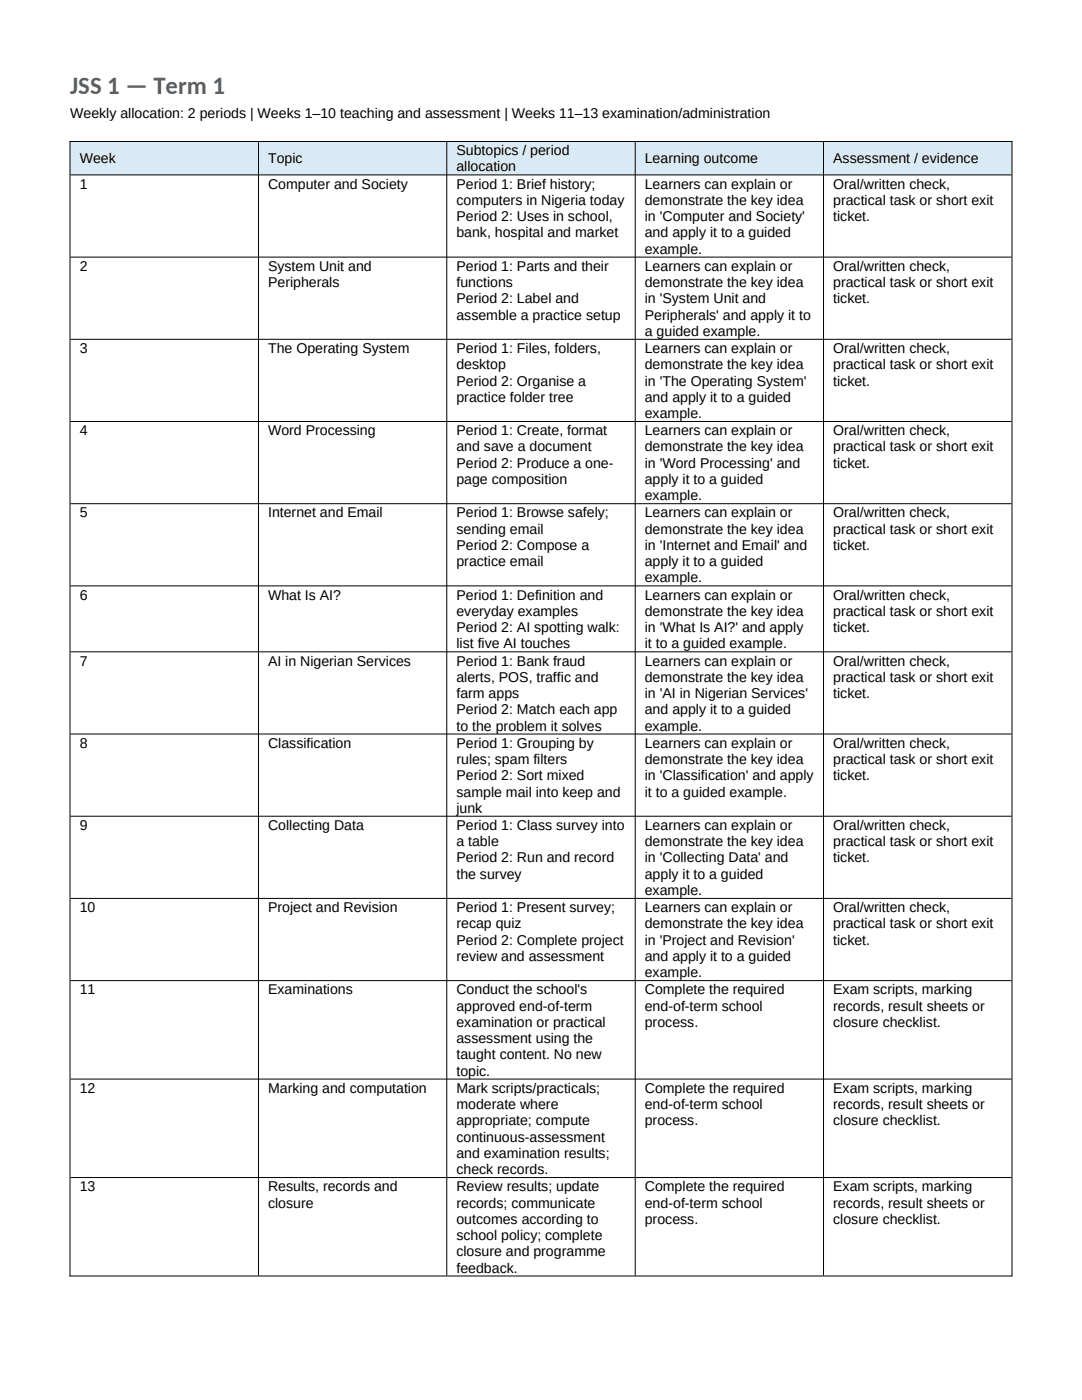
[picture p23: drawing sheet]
<svg xmlns="http://www.w3.org/2000/svg" width="216mm" height="279mm" viewBox="0 0 216 279" stroke-linecap="round" stroke-linejoin="round" font-family="sans-serif">
<defs><g id="words">
<text font-size="4.9" fill="#365f91" x="14" y="18.7">JSS 1 — Term 1</text>
<g font-size="2.8">
<text x="14" y="23.5">Weekly allocation: 2 periods | Weeks 1–10 teaching and assessment | Weeks 11–13 examination/administration</text>
<text x="15.9" y="32.6">Week</text>
<text x="53.5" y="32.6">Topic</text>
<text x="91.1" y="31">Subtopics / period</text>
<text x="91.1" y="34.2">allocation</text>
<text x="128.7" y="32.6">Learning outcome</text>
<text x="166.3" y="32.6">Assessment / evidence</text>
<text x="15.9" y="37.6">1</text>
<text x="53.5" y="37.6">Computer and Society</text>
<text x="91.1" y="37.6">Period 1: Brief history;</text>
<text x="91.1" y="40.9">computers in Nigeria today</text>
<text x="128.7" y="37.6">Learners can explain or</text>
<text x="128.7" y="40.9">demonstrate the key idea</text>
<text x="166.3" y="37.6">Oral/written check,</text>
<text x="166.3" y="40.9">practical task or short exit</text>
<text x="91.1" y="44.1">Period 2: Uses in school,</text>
<text x="91.1" y="47.4">bank, hospital and market</text>
<text x="128.7" y="44.1">in 'Computer and Society'</text>
<text x="128.7" y="47.4">and apply it to a guided</text>
<text x="166.3" y="44.1">ticket.</text>
<text x="128.7" y="50.6">example.</text>
<text x="15.9" y="54">2</text>
<text x="53.5" y="54">System Unit and</text>
<text x="53.5" y="57.3">Peripherals</text>
<text x="91.1" y="54">Period 1: Parts and their</text>
<text x="91.1" y="57.3">functions</text>
<text x="128.7" y="54">Learners can explain or</text>
<text x="128.7" y="57.3">demonstrate the key idea</text>
<text x="166.3" y="54">Oral/written check,</text>
<text x="166.3" y="57.3">practical task or short exit</text>
<text x="91.1" y="60.5">Period 2: Label and</text>
<text x="91.1" y="63.8">assemble a practice setup</text>
<text x="128.7" y="60.5">in 'System Unit and</text>
<text x="128.7" y="63.8">Peripherals' and apply it to</text>
<text x="166.3" y="60.5">ticket.</text>
<text x="15.9" y="70.4">3</text>
<text x="53.5" y="70.4">The Operating System</text>
<text x="91.1" y="70.4">Period 1: Files, folders,</text>
<text x="128.7" y="67">a guided example.</text>
<text x="128.7" y="70.4">Learners can explain or</text>
<text x="166.3" y="70.4">Oral/written check,</text>
<text x="91.1" y="73.7">desktop</text>
<text x="91.1" y="76.9">Period 2: Organise a</text>
<text x="128.7" y="73.7">demonstrate the key idea</text>
<text x="128.7" y="76.9">in 'The Operating System'</text>
<text x="166.3" y="73.7">practical task or short exit</text>
<text x="166.3" y="76.9">ticket.</text>
<text x="91.1" y="80.2">practice folder tree</text>
<text x="128.7" y="80.2">and apply it to a guided</text>
<text x="128.7" y="83.4">example.</text>
<text x="15.9" y="86.9">4</text>
<text x="53.5" y="86.9">Word Processing</text>
<text x="91.1" y="86.9">Period 1: Create, format</text>
<text x="128.7" y="86.9">Learners can explain or</text>
<text x="166.3" y="86.9">Oral/written check,</text>
<text x="91.1" y="90.1">and save a document</text>
<text x="91.1" y="93.3">Period 2: Produce a one-</text>
<text x="128.7" y="90.1">demonstrate the key idea</text>
<text x="128.7" y="93.3">in 'Word Processing' and</text>
<text x="166.3" y="90.1">practical task or short exit</text>
<text x="166.3" y="93.3">ticket.</text>
<text x="91.1" y="96.6">page composition</text>
<text x="128.7" y="96.6">apply it to a guided</text>
<text x="128.7" y="99.8">example.</text>
<text x="15.9" y="103.3">5</text>
<text x="53.5" y="103.3">Internet and Email</text>
<text x="91.1" y="103.3">Period 1: Browse safely;</text>
<text x="91.1" y="106.5">sending email</text>
<text x="128.7" y="103.3">Learners can explain or</text>
<text x="128.7" y="106.5">demonstrate the key idea</text>
<text x="166.3" y="103.3">Oral/written check,</text>
<text x="166.3" y="106.5">practical task or short exit</text>
<text x="91.1" y="109.7">Period 2: Compose a</text>
<text x="91.1" y="113">practice email</text>
<text x="128.7" y="109.7">in 'Internet and Email' and</text>
<text x="128.7" y="113">apply it to a guided</text>
<text x="166.3" y="109.7">ticket.</text>
<text x="15.9" y="119.7">6</text>
<text x="53.5" y="119.7">What Is AI?</text>
<text x="91.1" y="119.7">Period 1: Definition and</text>
<text x="128.7" y="116.2">example.</text>
<text x="128.7" y="119.7">Learners can explain or</text>
<text x="166.3" y="119.7">Oral/written check,</text>
<text x="91.1" y="122.9">everyday examples</text>
<text x="128.7" y="122.9">demonstrate the key idea</text>
<text x="166.3" y="122.9">practical task or short exit</text>
<text x="91.1" y="126.2">Period 2: AI spotting walk:</text>
<text x="91.1" y="129.4">list five AI touches</text>
<text x="128.7" y="126.2">in 'What Is AI?' and apply</text>
<text x="128.7" y="129.4">it to a guided example.</text>
<text x="166.3" y="126.2">ticket.</text>
<text x="15.9" y="132.8">7</text>
<text x="53.5" y="132.8">AI in Nigerian Services</text>
<text x="91.1" y="132.8">Period 1: Bank fraud</text>
<text x="91.1" y="136.1">alerts, POS, traffic and</text>
<text x="128.7" y="132.8">Learners can explain or</text>
<text x="128.7" y="136.1">demonstrate the key idea</text>
<text x="166.3" y="132.8">Oral/written check,</text>
<text x="166.3" y="136.1">practical task or short exit</text>
<text x="91.1" y="139.3">farm apps</text>
<text x="91.1" y="142.6">Period 2: Match each app</text>
<text x="128.7" y="139.3">in 'AI in Nigerian Services'</text>
<text x="128.7" y="142.6">and apply it to a guided</text>
<text x="166.3" y="139.3">ticket.</text>
<text x="15.9" y="149.2">8</text>
<text x="53.5" y="149.2">Classification</text>
<text x="91.1" y="145.8">to the problem it solves</text>
<text x="91.1" y="149.2">Period 1: Grouping by</text>
<text x="128.7" y="145.8">example.</text>
<text x="128.7" y="149.2">Learners can explain or</text>
<text x="166.3" y="149.2">Oral/written check,</text>
<text x="91.1" y="152.5">rules; spam filters</text>
<text x="91.1" y="155.7">Period 2: Sort mixed</text>
<text x="128.7" y="152.5">demonstrate the key idea</text>
<text x="128.7" y="155.7">in 'Classification' and apply</text>
<text x="166.3" y="152.5">practical task or short exit</text>
<text x="166.3" y="155.7">ticket.</text>
<text x="91.1" y="159">sample mail into keep and</text>
<text x="128.7" y="159">it to a guided example.</text>
<text x="15.9" y="165.6">9</text>
<text x="53.5" y="165.6">Collecting Data</text>
<text x="91.1" y="162.2">junk</text>
<text x="91.1" y="165.6">Period 1: Class survey into</text>
<text x="128.7" y="165.6">Learners can explain or</text>
<text x="166.3" y="165.6">Oral/written check,</text>
<text x="91.1" y="168.9">a table</text>
<text x="91.1" y="172.1">Period 2: Run and record</text>
<text x="128.7" y="168.9">demonstrate the key idea</text>
<text x="128.7" y="172.1">in 'Collecting Data' and</text>
<text x="166.3" y="168.9">practical task or short exit</text>
<text x="166.3" y="172.1">ticket.</text>
<text x="91.1" y="175.4">the survey</text>
<text x="128.7" y="175.4">apply it to a guided</text>
<text x="128.7" y="178.6">example.</text>
<text x="15.9" y="182">10</text>
<text x="53.5" y="182">Project and Revision</text>
<text x="91.1" y="182">Period 1: Present survey;</text>
<text x="91.1" y="185.3">recap quiz</text>
<text x="128.7" y="182">Learners can explain or</text>
<text x="128.7" y="185.3">demonstrate the key idea</text>
<text x="166.3" y="182">Oral/written check,</text>
<text x="166.3" y="185.3">practical task or short exit</text>
<text x="91.1" y="188.5">Period 2: Complete project</text>
<text x="91.1" y="191.8">review and assessment</text>
<text x="128.7" y="188.5">in 'Project and Revision'</text>
<text x="128.7" y="191.8">and apply it to a guided</text>
<text x="166.3" y="188.5">ticket.</text>
<text x="128.7" y="195">example.</text>
<text x="15.9" y="198.4">11</text>
<text x="53.5" y="198.4">Examinations</text>
<text x="91.1" y="198.4">Conduct the school's</text>
<text x="91.1" y="201.7">approved end-of-term</text>
<text x="128.7" y="198.4">Complete the required</text>
<text x="128.7" y="201.7">end-of-term school</text>
<text x="166.3" y="198.4">Exam scripts, marking</text>
<text x="166.3" y="201.7">records, result sheets or</text>
<text x="91.1" y="204.9">examination or practical</text>
<text x="91.1" y="208.2">assessment using the</text>
<text x="128.7" y="204.9">process.</text>
<text x="166.3" y="204.9">closure checklist.</text>
<text x="91.1" y="211.4">taught content. No new</text>
<text x="91.1" y="214.7">topic.</text>
<text x="15.9" y="218.1">12</text>
<text x="53.5" y="218.1">Marking and computation</text>
<text x="91.1" y="218.1">Mark scripts/practicals;</text>
<text x="91.1" y="221.3">moderate where</text>
<text x="128.7" y="218.1">Complete the required</text>
<text x="128.7" y="221.3">end-of-term school</text>
<text x="166.3" y="218.1">Exam scripts, marking</text>
<text x="166.3" y="221.3">records, result sheets or</text>
<text x="91.1" y="224.6">appropriate; compute</text>
<text x="91.1" y="227.8">continuous-assessment</text>
<text x="128.7" y="224.6">process.</text>
<text x="166.3" y="224.6">closure checklist.</text>
<text x="91.1" y="231.1">and examination results;</text>
<text x="15.9" y="237.7">13</text>
<text x="53.5" y="237.7">Results, records and</text>
<text x="91.1" y="234.3">check records.</text>
<text x="91.1" y="237.7">Review results; update</text>
<text x="128.7" y="237.7">Complete the required</text>
<text x="166.3" y="237.7">Exam scripts, marking</text>
<text x="53.5" y="241">closure</text>
<text x="91.1" y="241">records; communicate</text>
<text x="91.1" y="244.2">outcomes according to</text>
<text x="128.7" y="241">end-of-term school</text>
<text x="128.7" y="244.2">process.</text>
<text x="166.3" y="241">records, result sheets or</text>
<text x="166.3" y="244.2">closure checklist.</text>
<text x="91.1" y="247.5">school policy; complete</text>
<text x="91.1" y="250.7">closure and programme</text>
<text x="91.1" y="254">feedback.</text>
</g>
</g></defs>
<g fill="#d9eaf7">
<path d="M14 28.2h37.6v6.6h-37.6z" fill-rule="evenodd"/>
<path d="M51.6 28.2h37.5v6.6h-37.5z" fill-rule="evenodd"/>
<path d="M89.1 28.2h37.6v6.6h-37.6z" fill-rule="evenodd"/>
<path d="M126.8 28.2h37.5v6.6h-37.5z" fill-rule="evenodd"/>
<path d="M164.3 28.2h37.6v6.6h-37.6z" fill-rule="evenodd"/>
<path d="M14 28.2h37.6v6.6h-37.6z" fill-rule="evenodd"/>
<path d="M51.6 28.2h37.5v6.6h-37.5z" fill-rule="evenodd"/>
<path d="M89.1 28.2h37.6v6.6h-37.6z" fill-rule="evenodd"/>
<path d="M126.8 28.2h37.5v6.6h-37.5z" fill-rule="evenodd"/>
<path d="M164.3 28.2h37.6v6.6h-37.6z" fill-rule="evenodd"/>
</g>
<g fill="none" stroke="#000" stroke-width=".2">
<path d="M13.9 28.2h188.1M14 28.2v226.5M14.1 34.9h187.7M51.6 28.3v226.3M89.1 28.3v226.3M126.8 28.3v226.3M164.3 28.3v226.3M201.9 28.2v226.5M14.1 51.3h187.7M14.1 67.7h187.7M14.1 84.1h187.7M14.1 100.5h187.7"/>
<path d="M14.1 116.9h187.7M14.1 130.1h187.7M14.1 146.5h187.7M14.1 162.9h187.7M14.1 179.3h187.7M14.1 195.7h187.7M14.1 215.4h187.7M14.1 235h187.7M13.9 254.7h188.1"/>
</g>
<use href="#words"/>
</svg>
